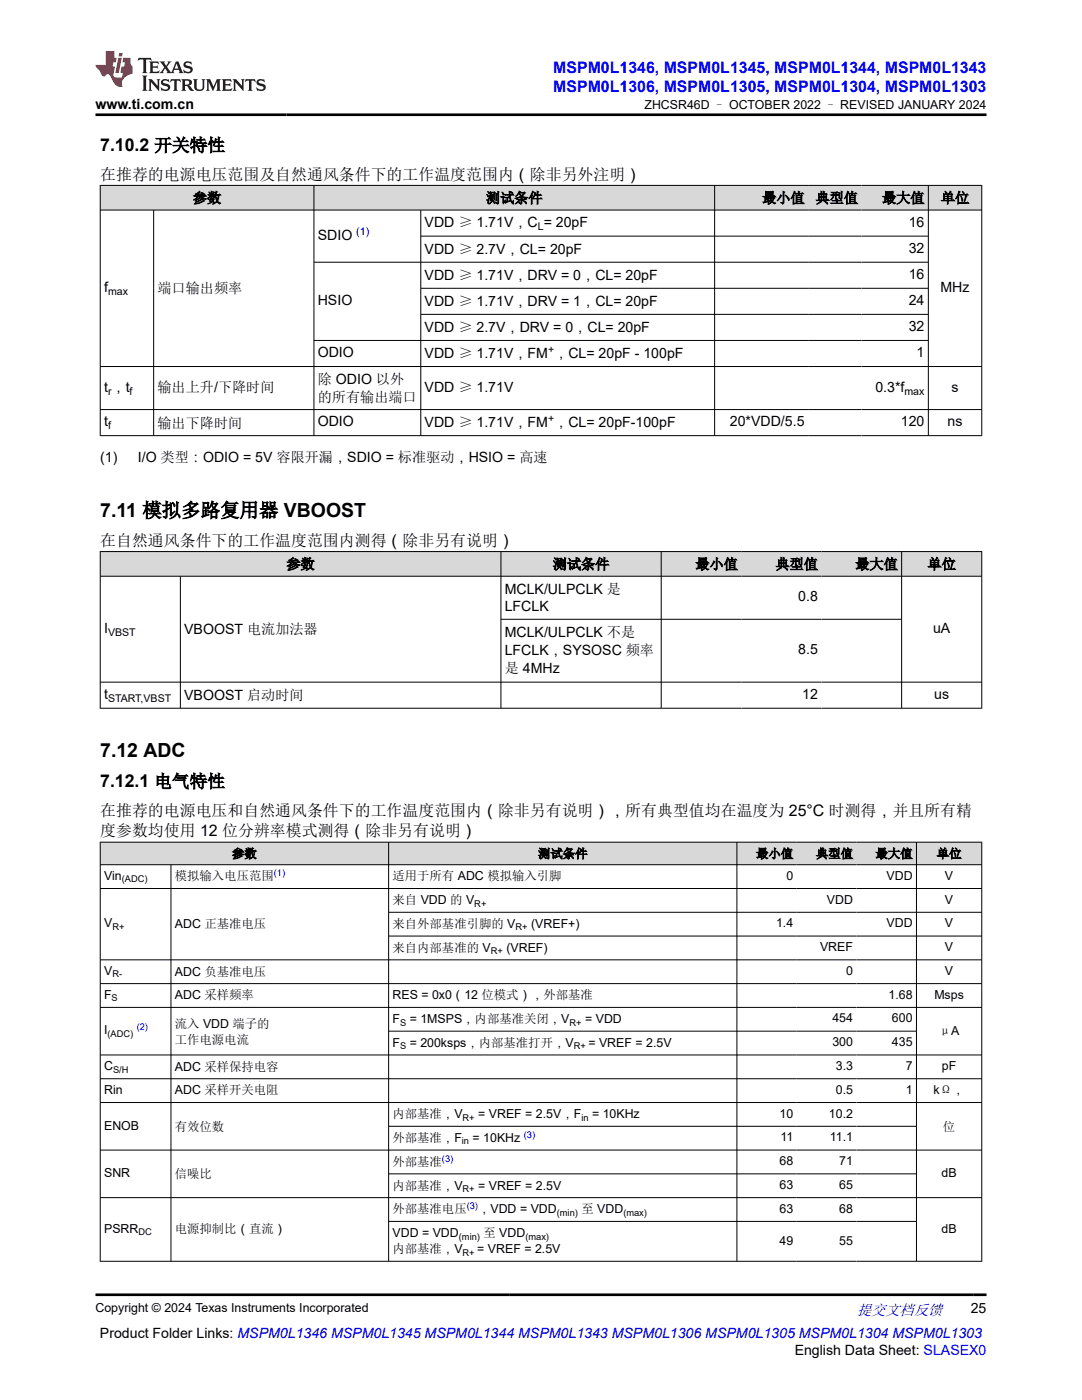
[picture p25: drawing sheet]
<svg xmlns="http://www.w3.org/2000/svg" width="216mm" height="279mm" viewBox="0 0 216 279" stroke-linecap="round" stroke-linejoin="round" font-family="sans-serif">
<defs><g id="words">
<g font-size="3.9">
<text x="20" y="103.2">7.11 模拟多路复用器 VBOOST</text>
<text x="20" y="151">7.12 ADC</text>
</g>
<g font-size="3.5">
<text x="20" y="30.2">7.10.2 开关特性</text>
<text x="20" y="157.1">7.12.1 电气特性</text>
</g>
<g font-size="3.2" fill="#00f">
<text x="110.4" y="14.5">MSPM0L1346, MSPM0L1345, MSPM0L1344, MSPM0L1343</text>
<text x="110.4" y="18.3">MSPM0L1306, MSPM0L1305, MSPM0L1304, MSPM0L1303</text>
</g>
<g font-size="3.2">
<text x="20" y="35.9">在推荐的电源电压范围及自然通风条件下的工作温度范围内（除非另外注明）</text>
<text x="20" y="108.9">在自然通风条件下的工作温度范围内测得（除非另有说明）</text>
<text x="20" y="162.8">在推荐的电源电压和自然通风条件下的工作温度范围内（除非另有说明），所有典型值均在温度为 25°C 时测得，并且所有精</text>
<text x="20" y="166.9">度参数均使用 12 位分辨率模式测得（除非另有说明）</text>
</g>
<text font-size="3" fill="#00f" x="171" y="262.4">提交文档反馈</text>
<g font-size="2.8">
<text x="19" y="21.7">www.ti.com.cn</text>
<text x="38.5" y="40.5">参数</text>
<text x="97" y="40.5">测试条件</text>
<text x="152.1" y="40.5">最小值</text>
<text x="162.7" y="40.5">典型值</text>
<text x="176" y="40.5">最大值</text>
<text x="187.7" y="40.5">单位</text>
<text x="63.4" y="47.9">SDIO</text>
<text x="84.7" y="45.4">VDD ≥ 1.71V，C = 20pF</text>
<text x="181.3" y="45.3">16</text>
<text x="84.7" y="50.6">VDD ≥ 2.7V，CL= 20pF</text>
<text x="181.3" y="50.5">32</text>
<text x="20.8" y="58.3">f</text>
<text x="31.4" y="58.5">端口输出频率</text>
<text x="84.7" y="55.8">VDD ≥ 1.71V，DRV = 0，CL= 20pF</text>
<text x="181.3" y="55.7">16</text>
<text x="187.7" y="58.3">MHz</text>
<text x="63.4" y="60.9">HSIO</text>
<text x="84.7" y="61">VDD ≥ 1.71V，DRV = 1，CL= 20pF</text>
<text x="181.3" y="60.9">24</text>
<text x="63.4" y="71.3">ODIO</text>
<text x="84.7" y="71.4">VDD ≥ 1.71V，FM ，CL= 20pF - 100pF</text>
<text x="84.7" y="66.2">VDD ≥ 2.7V，DRV = 0，CL= 20pF</text>
<text x="181.3" y="66.1">32</text>
<text x="182.9" y="71.3">1</text>
<text x="63.4" y="76.6">除 ODIO 以外</text>
<text x="20.8" y="78.2">t ，t</text>
<text x="31.4" y="78.3">输出上升/下降时间</text>
<text x="63.4" y="80.3">的所有输出端口</text>
<text x="84.7" y="78.3">VDD ≥ 1.71V</text>
<text x="174.7" y="78.2">0.3*f</text>
<text x="189.9" y="78.2">s</text>
<text x="20.8" y="85.1">t</text>
<text x="31.4" y="85.4">输出下降时间</text>
<text x="63.4" y="85.1">ODIO</text>
<text x="84.7" y="85.2">VDD ≥ 1.71V，FM ，CL= 20pF-100pF</text>
<text x="145.6" y="85.1">20*VDD/5.5</text>
<text x="179.8" y="85.1">120</text>
<text x="189.1" y="85.1">ns</text>
<text x="20" y="92.3">(1)</text>
<text x="27.5" y="92.3">I/O 类型：ODIO = 5V 容限开漏，SDIO = 标准驱动，HSIO = 高速</text>
<text x="57.2" y="113.6">参数</text>
<text x="110.3" y="113.6">测试条件</text>
<text x="138.8" y="113.6">最小值</text>
<text x="154.7" y="113.6">典型值</text>
<text x="170.7" y="113.6">最大值</text>
<text x="185.1" y="113.6">单位</text>
<text x="100.7" y="118.5">MCLK/ULPCLK 是</text>
<text x="100.7" y="121.9">LFCLK</text>
<text x="159.3" y="120">0.8</text>
<text x="20.8" y="126.3">I</text>
<text x="36.8" y="126.4">VBOOST 电流加法器</text>
<text x="100.7" y="127.1">MCLK/ULPCLK 不是</text>
<text x="100.7" y="130.7">LFCLK，SYSOSC 频率</text>
<text x="159.3" y="130.6">8.5</text>
<text x="186.2" y="126.3">uA</text>
<text x="100.7" y="134.4">是 4MHz</text>
<text x="20.8" y="139.5">t</text>
<text x="36.8" y="139.6">VBOOST 启动时间</text>
<text x="160.1" y="139.5">12</text>
<text x="186.4" y="139.5">us</text>
<text x="193.7" y="262.1">25</text>
<text x="19.9" y="266.9">Product Folder Links: MSPM0L1346 MSPM0L1345 MSPM0L1344 MSPM0L1343 MSPM0L1306 MSPM0L1305 MSPM0L1304 MSPM0L1303</text>
<text x="158.6" y="270.3">English Data Sheet: SLASEX0</text>
</g>
<g font-size="2.5">
<text x="128.6" y="21.8">ZHCSR46D – OCTOBER 2022 – REVISED JANUARY 2024</text>
<text x="46.3" y="171.2">参数</text>
<text x="107.4" y="171.2">测试条件</text>
<text x="150.9" y="171.2">最小值</text>
<text x="162.8" y="171.2">典型值</text>
<text x="174.7" y="171.2">最大值</text>
<text x="186.9" y="171.2">单位</text>
<text x="20.8" y="175.6">Vin</text>
<text x="34.9" y="175.7">模拟输入电压范围</text>
<text x="78.3" y="175.7">适用于所有 ADC 模拟输入引脚</text>
<text x="156.9" y="175.6">0</text>
<text x="176.9" y="175.6">VDD</text>
<text x="188.6" y="175.6">V</text>
<text x="20.8" y="185.1">V</text>
<text x="34.9" y="185.2">ADC 正基准电压</text>
<text x="78.3" y="180.5">来自 VDD 的 V</text>
<text x="78.3" y="185.2">来自外部基准引脚的 V</text>
<text x="106" y="185.2">(VREF+)</text>
<text x="154.8" y="185.1">1.4</text>
<text x="165" y="180.3">VDD</text>
<text x="176.9" y="185.1">VDD</text>
<text x="188.6" y="180.3">V</text>
<text x="188.6" y="185.1">V</text>
<text x="78.3" y="189.9">来自内部基准的 V</text>
<text x="101" y="189.9">(VREF)</text>
<text x="163.6" y="189.8">VREF</text>
<text x="188.6" y="189.8">V</text>
<text x="20.8" y="194.6">V</text>
<text x="34.9" y="194.7">ADC 负基准电压</text>
<text x="168.8" y="194.6">0</text>
<text x="188.6" y="194.6">V</text>
<text x="20.8" y="199.3">F</text>
<text x="34.9" y="199.4">ADC 采样频率</text>
<text x="78.3" y="199.4">RES = 0x0（12 位模式），外部基准</text>
<text x="177.3" y="199.3">1.68</text>
<text x="186.4" y="199.3">Msps</text>
<text x="20.8" y="206.4">I</text>
<text x="34.9" y="205.1">流入 VDD 端子的</text>
<text x="34.9" y="208.3">工作电源电流</text>
<text x="78.3" y="204.2">F</text>
<text x="78.3" y="208.9">F</text>
<text x="81.7" y="204.2">= 1MSPS，内部基准关闭，V</text>
<text x="81.7" y="208.9">= 200ksps，内部基准打开，V</text>
<text x="116.8" y="204.2">= VDD</text>
<text x="117.4" y="208.9">= VREF = 2.5V</text>
<text x="166.1" y="204.1">454</text>
<text x="166.1" y="208.8">300</text>
<text x="178" y="204.1">600</text>
<text x="178" y="208.8">435</text>
<text x="187.3" y="206.6">μA</text>
<text x="20.8" y="213.6">C</text>
<text x="34.9" y="213.7">ADC 采样保持电容</text>
<text x="166.8" y="213.6">3.3</text>
<text x="180.7" y="213.6">7</text>
<text x="187.9" y="213.6">pF</text>
<text x="20.8" y="218.3">Rin</text>
<text x="34.9" y="218.4">ADC 采样开关电阻</text>
<text x="166.8" y="218.3">0.5</text>
<text x="180.7" y="218.3">1</text>
<text x="186.3" y="218.4">kΩ，</text>
<text x="20.8" y="225.4">ENOB</text>
<text x="34.9" y="225.7">有效位数</text>
<text x="78.3" y="223.2">内部基准，V</text>
<text x="78.3" y="227.9">外部基准，F</text>
<text x="94.3" y="227.9">= 10KHz</text>
<text x="95.4" y="223.2">= VREF = 2.5V，F</text>
<text x="118.1" y="223.2">= 10KHz</text>
<text x="155.5" y="223">10</text>
<text x="155.7" y="227.8">11</text>
<text x="165.4" y="223">10.2</text>
<text x="165.6" y="227.8">11.1</text>
<text x="188.2" y="225.7">位</text>
<text x="78.3" y="232.7">外部基准</text>
<text x="155.5" y="232.5">68</text>
<text x="167.5" y="232.5">71</text>
<text x="20.8" y="234.9">SNR</text>
<text x="34.9" y="235.2">信噪比</text>
<text x="78.3" y="237.4">内部基准，V</text>
<text x="95.4" y="237.4">= VREF = 2.5V</text>
<text x="155.5" y="237.3">63</text>
<text x="167.5" y="237.3">65</text>
<text x="187.9" y="234.9">dB</text>
<text x="78.3" y="242.2">外部基准电压</text>
<text x="95.4" y="242.2">，VDD = VDD</text>
<text x="116" y="242.2">至 VDD</text>
<text x="155.5" y="242">63</text>
<text x="167.5" y="242">68</text>
<text x="20.8" y="246">PSRR</text>
<text x="34.9" y="246.1">电源抑制比（直流）</text>
<text x="78.3" y="246.9">VDD = VDD</text>
<text x="78.3" y="250.1">内部基准，V</text>
<text x="95.2" y="250.1">= VREF = 2.5V</text>
<text x="96.5" y="246.9">至 VDD</text>
<text x="155.5" y="248.4">49</text>
<text x="167.5" y="248.4">55</text>
<text x="187.9" y="246">dB</text>
<text x="19" y="261.8">Copyright © 2024 Texas Instruments Incorporated</text>
</g>
<text font-size="2.1" fill="#00f" x="71.1" y="46.9">(1)</text>
<g font-size="2.1">
<text x="107.3" y="46">L</text>
<text x="21.6" y="58.8">max</text>
<text x="109.4" y="70.5">+</text>
<text x="21.6" y="78.7">r</text>
<text x="25.9" y="78.7">f</text>
<text x="180.5" y="78.7">max</text>
<text x="21.6" y="85.6">f</text>
<text x="109.4" y="84.3">+</text>
<text x="21.6" y="126.9">VBST</text>
<text x="21.6" y="140">START,VBST</text>
</g>
<g font-size="1.9">
<text x="24.3" y="176.1">(ADC)</text>
<text x="22.4" y="185.6">R+</text>
<text x="94.6" y="181">R+</text>
<text x="102.9" y="185.7">R+</text>
<text x="97.9" y="190.4">R+</text>
<text x="22.4" y="195.1">R-</text>
<text x="22.3" y="199.8">S</text>
<text x="21.5" y="206.9">(ADC)</text>
<text x="79.8" y="204.7">S</text>
<text x="79.8" y="209.4">S</text>
<text x="113.6" y="204.7">R+</text>
<text x="114.5" y="209.4">R+</text>
<text x="22.6" y="214">S/H</text>
<text x="92.3" y="223.7">R+</text>
<text x="116" y="223.7">in</text>
<text x="92.2" y="228.4">in</text>
<text x="92.3" y="237.9">R+</text>
<text x="111.1" y="242.6">(min)</text>
<text x="124.4" y="242.6">(max)</text>
<text x="27.6" y="246.5">DC</text>
<text x="91.6" y="247.4">(min)</text>
<text x="92.3" y="250.6">R+</text>
<text x="104.8" y="247.4">(max)</text>
</g>
<g font-size="1.9" fill="#00f">
<text x="54.6" y="174.9">(1)</text>
<text x="27.3" y="205.6">(2)</text>
<text x="104.5" y="227.1">(3)</text>
<text x="88.2" y="231.8">(3)</text>
<text x="93.1" y="241.3">(3)</text>
</g>
</g></defs>
<g fill="#d8d8d8">
<path d="M20 37h175.9v4.9h-175.9z" fill-rule="evenodd"/>
<path d="M20.1 37.1h42.5v4.8h-42.5z" fill-rule="evenodd"/>
<path d="M62.7 37.1h79.8v4.8h-79.8z" fill-rule="evenodd"/>
<path d="M142.7 37.1h18.6v4.8h-18.6z" fill-rule="evenodd"/>
<path d="M161.3 37.1h10.6v4.8h-10.6z" fill-rule="evenodd"/>
<path d="M171.9 37.1h13.3v4.8h-13.3z" fill-rule="evenodd"/>
<path d="M185.3 37.1h10.5v4.8h-10.5z" fill-rule="evenodd"/>
</g>
<g fill="none" stroke="#000" stroke-width=".2">
<path d="M19.9 37h176.1M20 36.9v50.1M62.6 36.9v50.1M142.6 36.9v50.1M185.2 36.9v50.1M195.9 36.9v50.1M19.9 41.9h176.1M30.7 41.9v45.1M62.6 52.3h122.7M84 41.9v45.1M84 47.1h101.3M84 57.5h101.3"/>
<path d="M19.9 73.1h176.1M62.6 67.9h122.7M84 62.7h101.3M19.9 81.7h176.1M19.9 86.9h176.1"/>
</g>
<g fill="#d8d8d8">
<path d="M20 110.1h175.9v4.9h-175.9z" fill-rule="evenodd"/>
<path d="M20.1 110.1h79.8v4.8h-79.8z" fill-rule="evenodd"/>
<path d="M100 110.1h31.9v4.8h-31.9z" fill-rule="evenodd"/>
<path d="M132 110.1h15.9v4.8h-15.9z" fill-rule="evenodd"/>
<path d="M147.9 110.1h16v4.8h-16z" fill-rule="evenodd"/>
<path d="M163.9 110.1h15.9v4.8h-15.9z" fill-rule="evenodd"/>
<path d="M180 110.1h15.8v4.8h-15.8z" fill-rule="evenodd"/>
</g>
<path d="M19.9 110.1h176.1M19.9 115h176.1M20 110v31.4M36 115v26.4M100 110v31.4M131.9 110v31.4M179.9 110v31.4M195.9 110v31.4M19.9 136.1h176.1M100 123.6h80M19.9 141.3h176.1" fill="none" stroke="#000" stroke-width=".2"/>
<g fill="#d8d8d8">
<path d="M20 168.1h175.9v4.5h-175.9z" fill-rule="evenodd"/>
<path d="M20.1 168.1h57.4v4.4h-57.4z" fill-rule="evenodd"/>
<path d="M77.6 168.1h69.4v4.4h-69.4z" fill-rule="evenodd"/>
<path d="M147.1 168.1h11.9v4.4h-11.9z" fill-rule="evenodd"/>
<path d="M159 168.1h11.9v4.4h-11.9z" fill-rule="evenodd"/>
<path d="M170.9 168.1h11.9v4.4h-11.9z" fill-rule="evenodd"/>
<path d="M182.9 168.1h12.9v4.4h-12.9z" fill-rule="evenodd"/>
</g>
<g fill="none" stroke="#000" stroke-width=".2">
<path d="M19.9 168.1h176.1M19.9 172.6h176.1M19.9 177.3h176.1M20 168v83.8M34.1 172.6v79.2M77.5 168v83.8M147 168v83.8M182.9 168v83.8M195.9 168v83.8M19.9 191.6h176.1M19.9 196.3h176.1M77.5 182.1h118.5"/>
<path d="M77.5 186.8h118.5M19.9 201h176.1M19.9 210.5h176.1M19.9 215.3h176.1M77.5 205.8h105.4M19.9 220h176.1M19.9 229.5h176.1M19.9 239h176.1M77.5 224.8h105.4M77.5 234.3h105.4M19.9 251.7h176.1M77.5 243.8h105.4"/>
</g>
<path d="M27.7 11.6l-.2 .5 .5-.2h.6v.1v2.2l-.2 .4h1l-.2-.4v-2.2v-.1h.5l.5 .2-.1-.5zM29.8 12.3l.2 .4v1.5l-.2 .4h1.9l.1-.6a1.08 1.08 0 0 1-1.3 .2v-.7h.6l.4 .2v-.7l-.4 .2h-.6v-.5l.2-.2a1 1 0 0 1 1 .3l-.1-.5zM31.8 12.3l1 1.1-1 1.2h.9l-.2-.2 .4-.8 .5 .8-.2 .2h1.6l-.2-.2 .1-.5h1l.1 .5-.1 .2h.9l-.2-.3-.8-2h-.5l-1 2.2-.8-1.1 .9-1.1h-.8l.2 .2-.5 .6-.3-.6 .1-.2zM35.2 12.7l.4 1h-.8zM36.8 12.4a.65 .65 0 0 0-.2 .7 .65 .65 0 0 0 .6 .5l.7 .1 .1 .3a.79 .79 0 0 1-.7 .4 .79 .79 0 0 1-.7-.5l.1 .7 .2-.1a.93 .93 0 0 0 1.1 .1 .93 .93 0 0 0 .4-1 1.46 1.46 0 0 0-1.2-.6l-.1-.3a1.09 1.09 0 0 1 1.2 .2l-.2-.6-.1 .1-.6-.2zM28.4 15.1l.2 .4v2.2l-.2 .4h1l-.2-.4v-2.2l.2-.4zM29.6 15.8l.2 .4v1.5l-.2 .4h.8l-.3-.4v-1.3l1.7 1.8v-2l.2-.4h-.8l.2 .2 .1 1.1-1.2-1.3zM32.3 15.9a.65 .65 0 0 0-.2 .8 .65 .65 0 0 0 .7 .4l.6 .2 .1 .2a.79 .79 0 0 1-.7 .4 .79 .79 0 0 1-.7-.5l.1 .7 .2-.1a.93 .93 0 0 0 1.1 .1 .93 .93 0 0 0 .4-.9 1.46 1.46 0 0 0-1.2-.6l-.1-.4a1.09 1.09 0 0 1 1.2 .2l-.2-.6-.1 .1-.6-.1zM34.1 15.8l-.1 .6a.63 .63 0 0 1 .7-.3l.1 1.6-.3 .4h1l-.2-.4v-1.6a.66 .66 0 0 1 .8 .3l-.1-.6zM36.2 15.8l.2 .4v1.5l-.2 .4h.9l-.2-.2v-.7h.5l.1 .2a.79 .79 0 0 0 1.2 .6l-1-.9a.61 .61 0 0 0 .6-.6 .61 .61 0 0 0-.5-.7zM36.9 16.1h.2a.47 .47 0 0 1 .5 .1 .47 .47 0 0 1 .1 .5l-.2 .1-.6 .1zM38.5 15.8l.2 .2a2.27 2.27 0 0 0 .4 2 1.04 1.04 0 0 0 1.7-.7v-1.3l.2-.2h-.8l.2 .4v1.1a.6 .6 0 0 1-.6 .6 .6 .6 0 0 1-.6-.6v-1.1l.3-.4zM41.1 15.8l.2 .4v1.5l-.2 .4h.7l-.2-.4v-1.4l.9 1.9 .8-1.9v1.4l-.2 .4h1l-.3-.4v-1.5l.3-.4h-.8l-.7 1.5-.7-1.5zM44.3 15.8l.2 .4v1.5l-.2 .4h1.9l.1-.6a1.09 1.09 0 0 1-1.3 .2v-.7h.6l.4 .2v-.6l-.4 .2h-.6v-.6l.2-.1a1.01 1.01 0 0 1 1 .3l-.1-.6zM46.4 15.8l.3 .4v1.5l-.3 .4h.8l-.2-.4v-1.3l1.6 1.8v-2l.2-.4h-.7l.2 .2v1.1l-1.2-1.3zM49 15.8l-.1 .6a.63 .63 0 0 1 .8-.3v1.6l-.3 .4h1l-.2-.4v-1.6a.66 .66 0 0 1 .8 .3l-.1-.6zM51.4 15.9a.65 .65 0 0 0-.2 .8 .65 .65 0 0 0 .6 .4l.6 .2 .2 .2a.79 .79 0 0 1-.8 .4 .79 .79 0 0 1-.6-.5l.1 .7 .2-.1a.93 .93 0 0 0 1 .1 .93 .93 0 0 0 .5-.9 1.46 1.46 0 0 0-1.3-.6l-.1-.4a1.09 1.09 0 0 1 1.3 .2l-.2-.6-.2 .1-.5-.1z" fill="#231f20"/>
<path d="M21.1 10.2v2.8h-2.1l.1 .3 .9 1a.95 .95 0 0 0 .9 .9 .59 .59 0 0 1 .6-.4 .59 .59 0 0 1 .5 .4l.4 .7a1.59 1.59 0 0 0 2.1 1.4 1.61 1.61 0 0 1 1-2.3l1-.3-.1-1.5a1.59 1.59 0 0 1-.4-1.7h-1.4l-.2 .9h.5l-.1 .9h-.5l-.2 1v.2l.4 .1-.2 .9h-.6a.73 .73 0 0 1-1.1-.7l.3-1.5h-.5l.2-.9h.5l.2-.9h-.5v-1.3zM23.6 11.5l-.6 3.1h.7l.6-3.1zM23.8 10.6l-.1 .6h.7l.1-.6z" fill="#ed1c24"/>
<path d="M19 22.9h177.8M19 258.4h177.8" fill="none" stroke="#000" stroke-width=".53"/>
<use href="#words"/>
</svg>
